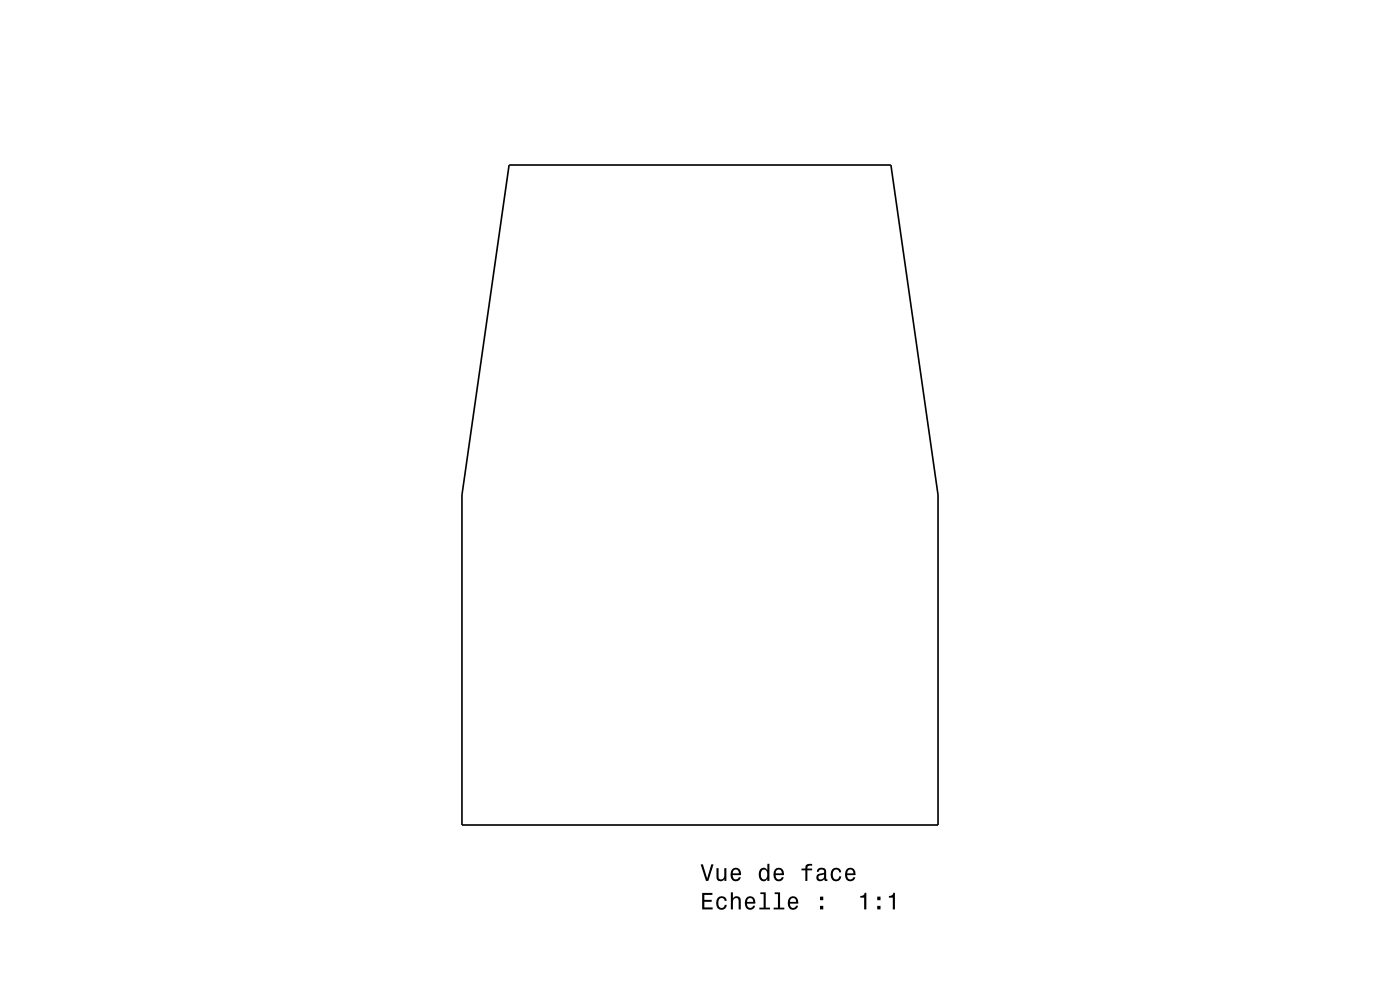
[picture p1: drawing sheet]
<svg xmlns="http://www.w3.org/2000/svg" width="297mm" height="210mm" viewBox="0 0 297 210" stroke-linecap="round" stroke-linejoin="round" font-family="sans-serif">
<path d="M108 35h81l10 70v70h-101v-70z" fill="none" stroke="#000" stroke-width=".35"/>
<g fill="#000">
<path d="M149 189.4v3.5h2.2v-.4h-1.8v-1.2h1.6v-.4h-1.6v-1.1h1.7v-.4zM152.2 190.5a1.53 1.53 0 0 0 .9 2.5 1.06 1.06 0 0 0 1.1-1.1h-.4a.67 .67 0 0 1-.7 .7 .67 .67 0 0 1-.7-.6 1.12 1.12 0 0 1 .7-1.5 .6 .6 0 0 1 .6 .6h.5a1.09 1.09 0 0 0-.8-1 1.09 1.09 0 0 0-1.2 .4zM155 189.3v3.6h.5v-1.6a.63 .63 0 0 1 .4-.7 .63 .63 0 0 1 .8 .3v2h.4v-1.8a.88 .88 0 0 0-.6-1 .88 .88 0 0 0-1 .5v-1.3zM158.3 190.5a1.54 1.54 0 0 0 .8 2.5 1.06 1.06 0 0 0 1.1-.9h-.4l-.3 .4-.3 .1a.76 .76 0 0 1-.7-.9h1.7a1.16 1.16 0 0 0-.4-1.4 1.16 1.16 0 0 0-1.5 .2zM158.7 190.7a.66 .66 0 0 1 .8-.1 .66 .66 0 0 1 .3 .7h-1.3zM161.3 189.3v.4h.7v2.8h-.9v.4h2.3v-.4h-1v-3.2zM164.3 189.3v.4h.7v2.8h-.9v.4h2.3v-.4h-.9v-3.2zM167.4 190.5a1.54 1.54 0 0 0 .8 2.5 1.06 1.06 0 0 0 1.1-.9h-.4l-.3 .4-.3 .1a.76 .76 0 0 1-.7-.9h1.8a1.16 1.16 0 0 0-.5-1.4 1.16 1.16 0 0 0-1.5 .2zM167.8 190.7a.66 .66 0 0 1 .8-.1 .66 .66 0 0 1 .3 .7h-1.3zM174 192.2v.7h.7v-.7zM174 190.2v.7h.7v-.7z" fill-rule="evenodd"/>
<path d="M148.6 183.4l1.2 3.5h.5l1.1-3.5h-.5l-.9 2.9-.9-2.9zM152 184.2v1.7a.89 .89 0 0 0 .6 1 .89 .89 0 0 0 1.1-.5v.5h.4v-2.7h-.4v1.5a.65 .65 0 0 1-.4 .8 .65 .65 0 0 1-.8-.3l-.1-2zM155.3 184.4a1.54 1.54 0 0 0 .8 2.6 1.06 1.06 0 0 0 1.1-.9h-.5l-.2 .3-.4 .2a.76 .76 0 0 1-.7-1h1.8a1.16 1.16 0 0 0-.5-1.3 1.16 1.16 0 0 0-1.4 .1zM155.6 184.7a.66 .66 0 0 1 .8-.2 .66 .66 0 0 1 .3 .8h-1.3zM161.2 184.4a1.58 1.58 0 0 0 .8 2.6l.5-.2 .3-.4v.5h.4v-3.7h-.4v1.4a.89 .89 0 0 0-1.6-.2zM161.6 184.7a.62 .62 0 0 1 .7-.2 .62 .62 0 0 1 .4 .5 1.12 1.12 0 0 1-.6 1.6 1.19 1.19 0 0 1-.5-1.9zM164.4 184.4a1.54 1.54 0 0 0 .8 2.6 1.05 1.05 0 0 0 1.1-.9h-.5l-.2 .3-.4 .2a.76 .76 0 0 1-.7-1h1.8a1.16 1.16 0 0 0-.5-1.3 1.16 1.16 0 0 0-1.4 .1zM164.7 184.7a.66 .66 0 0 1 .8-.2 .66 .66 0 0 1 .4 .8h-1.4zM170 184.2v.4h.8v2.3h.5v-2.3h1v-.4h-1a.5 .5 0 0 1 .6-.6h.4v-.3a1.04 1.04 0 0 0-1.5 .7v.2zM173.5 184.3l-.2 .6h.4a.55 .55 0 0 1 .7-.5 .55 .55 0 0 1 .3 .8h-.2a.98 .98 0 0 0-1.1 .3 .98 .98 0 0 0 0 1.2 1.06 1.06 0 0 0 1.5-.2l.1 .3 .5 .1v-.4h-.2v-1.6a1.02 1.02 0 0 0-1.8-.6zM173.7 185.8l1.1-.3a.77 .77 0 0 1-.2 .9 .77 .77 0 0 1-.9 0l-.1-.3zM176.5 184.4a1.53 1.53 0 0 0 .9 2.6 1.06 1.06 0 0 0 1.1-1.1h-.5a.67 .67 0 0 1-.6 .7 .67 .67 0 0 1-.7-.6 1.12 1.12 0 0 1 .7-1.6 .6 .6 0 0 1 .6 .6h.5a1.09 1.09 0 0 0-.8-.9 1.09 1.09 0 0 0-1.2 .3zM179.6 184.4a1.54 1.54 0 0 0 .8 2.6 1.05 1.05 0 0 0 1.1-.9h-.5l-.2 .3-.4 .2a.76 .76 0 0 1-.7-1h1.8a1.16 1.16 0 0 0-.5-1.3 1.16 1.16 0 0 0-1.4 .1zM179.9 184.7a.66 .66 0 0 1 .8-.2 .66 .66 0 0 1 .3 .8h-1.3z" fill-rule="evenodd"/>
<path d="M182.5 190.1v.3h.8v2.5h.5v-3.5h-.4a.78 .78 0 0 1-.9 .7zM186.1 192.2v.7h.7v-.7zM186.1 190.2v.7h.7v-.7zM188.6 190.1v.3h.8v2.5h.5v-3.5h-.4a.77 .77 0 0 1-.9 .7z" fill-rule="evenodd"/>
</g>
</svg>
